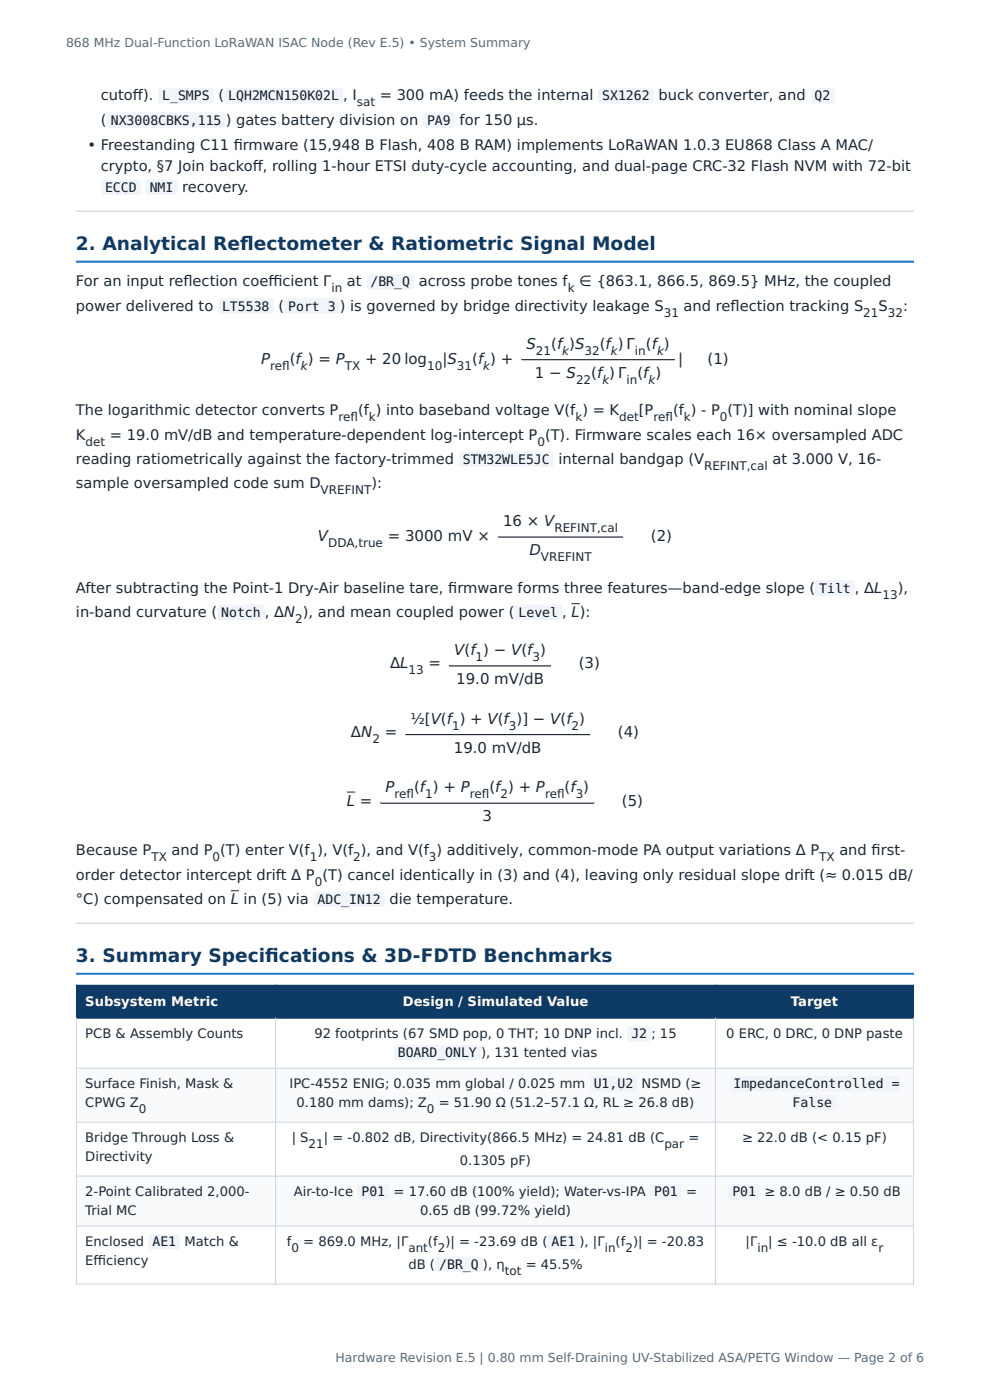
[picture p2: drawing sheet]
<svg xmlns="http://www.w3.org/2000/svg" width="210mm" height="297mm" viewBox="0 0 210 297" stroke-linecap="round" stroke-linejoin="round" font-family="sans-serif">
<defs><g id="words">
<g font-size="4" fill="#0d3b66">
<text x="16.1" y="53">2. Analytical Ref</text>
<text x="50.9" y="53">lectometer &amp; Ratiometric Signal Model</text>
<text x="16.1" y="204.1">3. Summary Specif</text>
<text x="56.3" y="204.1">ications &amp; 3D-FDTD Benchmarks</text>
</g>
<g font-size="3.2" fill="#1c2833">
<text x="55.4" y="77.2">P</text>
<text x="61.5" y="77.2">(f ) = P</text>
<text x="77.4" y="77.2">+ 20 log</text>
<text x="93.8" y="77.2">|S</text>
<text x="100.2" y="77.2">(f ) +</text>
<text x="111.7" y="74">S</text>
<text x="116.9" y="74">(f )S</text>
<text x="127.2" y="74">(f ) Γ</text>
<text x="137" y="74">(f )</text>
<text x="143.8" y="77.2">|   (1)</text>
<text x="113.5" y="80.1">1 − S</text>
<text x="125.4" y="80.1">(f ) Γ</text>
<text x="135.2" y="80.1">(f )</text>
<text x="106.7" y="111.6">16 × V</text>
<text x="67.4" y="114.8">V</text>
<text x="82.2" y="114.8">= 3000 mV ×</text>
<text x="112.3" y="117.8">D</text>
<text x="133.9" y="114.8">(2)</text>
<text x="82.7" y="141.8">ΔL</text>
<text x="90.9" y="141.8">=</text>
<text x="96.4" y="138.9">V(f ) − V(f )</text>
<text x="118.6" y="141.8">(3)</text>
<text x="96.8" y="145.1">19.0 mV/dB</text>
<text x="87" y="153.5">½[V(f ) + V(f )] − V(f )</text>
<text x="74.4" y="156.3">ΔN</text>
<text x="81.6" y="156.3">=</text>
<text x="96.3" y="159.7">19.0 mV/dB</text>
<text x="126.9" y="156.3">(4)</text>
<text x="73.6" y="170.9">L =</text>
<text x="81.8" y="168.1">P</text>
<text x="87.9" y="168.1">(f ) + P</text>
<text x="103.8" y="168.1">(f ) + P</text>
<text x="119.8" y="168.1">(f )</text>
<text x="127.7" y="170.9">(5)</text>
<text x="102.4" y="174.2">3</text>
</g>
<g font-size="3.1" fill="#1c2833">
<text x="21.4" y="21.3">cutof</text>
<text x="28.2" y="21.3">f).</text>
<text x="46.3" y="21.3">(</text>
<text x="72.8" y="21.3">, I</text>
<text x="80.6" y="21.3">= 300 mA) feeds the internal</text>
<text x="139.7" y="21.3">buck converter, and</text>
<text x="21.4" y="26.4">(</text>
<text x="97.5" y="26.4">for 150 µs.</text>
<text x="18.6" y="31.9">• Freestanding C11 f</text>
<text x="49.6" y="31.9">irmware (15,948 B Flash, 408 B RAM) implements LoRaWAN 1.0.3 EU868 Class A MAC/</text>
<text x="21.4" y="36.3">crypto, §7 Join backof</text>
<text x="38.7" y="40.7">recovery.</text>
<text x="53.6" y="36.3">f, rolling 1-hour ETSI duty-cycle accounting, and dual-page CRC-32 Flash NVM with 72-bit</text>
<text x="16.1" y="60.8">For an input ref</text>
<text x="16.1" y="65.9">power delivered to</text>
<text x="38.9" y="60.8">lection coef</text>
<text x="56.9" y="60.8">f</text>
<text x="56.9" y="60.8">icient Γ</text>
<text x="59" y="65.9">(</text>
<text x="72.1" y="65.9">) is governed by bridge directivity leakage S</text>
<text x="73.6" y="60.8">at</text>
<text x="88.8" y="60.8">across probe tones f</text>
<text x="122.9" y="60.8">∈ {863.1, 866.5, 869.5} MHz, the coupled</text>
<text x="145" y="65.9">and ref</text>
<text x="155" y="65.9">lection tracking S</text>
<text x="186.4" y="65.9">S</text>
<text x="191.6" y="65.9">:</text>
<text x="16.1" y="88.1">The logarithmic detector converts P</text>
<text x="75.9" y="88.1">(f ) into baseband voltage V(f ) = K</text>
<text x="135.5" y="88.1">[P</text>
<text x="142.8" y="88.1">(f ) - P (T)] with nominal slope</text>
<text x="16.1" y="93.3">K</text>
<text x="23.3" y="93.3">= 19.0 mV/dB and temperature-dependent log-intercept P (T). Firmware scales each 16× oversampled ADC</text>
<text x="16.1" y="98.4">reading ratiometrically against the factory-trimmed</text>
<text x="118.5" y="98.4">internal bandgap (V</text>
<text x="163.8" y="98.4">at 3.000 V, 16-</text>
<text x="16.1" y="103.5">sample oversampled code sum D</text>
<text x="78.8" y="103.5">):</text>
<text x="16.1" y="125.7">After subtracting the Point-1 Dry-Air baseline tare, f</text>
<text x="95.1" y="125.7">irmware forms three features—band-edge slope (</text>
<text x="181.4" y="125.7">, ΔL</text>
<text x="190.4" y="125.7">),</text>
<text x="16.1" y="130.9">in-band curvature (</text>
<text x="119.3" y="130.9">, L):</text>
<text x="16.1" y="181.5">Because P</text>
<text x="36.4" y="181.5">and P (T) enter V(f ), V(f ), and V(f ) additively, common-mode PA output variations Δ P</text>
<text x="178" y="181.5">and f</text>
<text x="184.9" y="181.5">irst-</text>
<text x="16.1" y="186.6">order detector intercept drift Δ P (T) cancel identically in (3) and (4), leaving only residual slope drift (≈ 0.015 dB/</text>
<text x="16.1" y="191.8">°C) compensated on L in (5) via</text>
<text x="82.6" y="191.8">die temperature.</text>
</g>
<g font-size="2.8" fill="#0f172a">
<text x="34.4" y="21.3">L_SMPS</text>
<text x="48.4" y="21.3">LQH2MCN150K02L</text>
<text x="127.7" y="21.3">SX1262</text>
<text x="172.8" y="21.3">Q2</text>
<text x="23.5" y="26.4">NX3008CBKS,115 ) gates battery division on</text>
<text x="90.6" y="26.4">PA9</text>
<text x="22.3" y="40.7">ECCD</text>
<text x="31.8" y="40.7">NMI</text>
<text x="47.1" y="65.9">LT5538</text>
<text x="61.1" y="65.9">Port 3</text>
<text x="78.6" y="60.8">/BR_Q</text>
<text x="98.2" y="98.4">STM32WLE5JC</text>
<text x="173.8" y="125.7">Tilt</text>
<text x="46.9" y="130.9">Notch , ΔN ), and mean coupled power (</text>
<text x="110" y="130.9">Level</text>
<text x="67.4" y="191.8">ADC_IN12</text>
<text x="133.9" y="220.3">J2</text>
<text x="84.4" y="224.3">BOARD_ONLY</text>
<text x="125.9" y="230.9">U1,U2</text>
<text x="155.6" y="230.9">ImpedanceControlled =</text>
<text x="168.1" y="234.8">False</text>
<text x="76.7" y="253.8">P01</text>
<text x="138.8" y="253.8">P01</text>
<text x="155.3" y="253.8">P01</text>
<text x="32.3" y="264.4">AE1</text>
<text x="93.2" y="269.2">/BR_Q</text>
<text x="117" y="264.4">AE1</text>
</g>
<g font-size="2.8" fill="#fff">
<text x="18.1" y="213.5">Subsystem Metric</text>
<text x="85.4" y="213.5">Design / Simulated Value</text>
<text x="167.8" y="213.5">Target</text>
</g>
<g font-size="2.8" fill="#1c2833">
<text x="18.1" y="220.3">PCB &amp; Assembly Counts</text>
<text x="66.7" y="220.3">92 footprints (67 SMD pop, 0 THT; 10 DNP incl.</text>
<text x="138.2" y="220.3">; 15</text>
<text x="154" y="220.3">0 ERC, 0 DRC, 0 DNP paste</text>
<text x="102" y="224.3">), 131 tented vias</text>
<text x="18.1" y="230.9">Surface Finish, Mask &amp;</text>
<text x="61.4" y="230.9">IPC-4552 ENIG; 0.035 mm global / 0.025 mm</text>
<text x="136.1" y="230.9">NSMD (≥</text>
<text x="18.1" y="234.8">CPWG Z</text>
<text x="62.9" y="234.8">0.180 mm dams); Z</text>
<text x="93.1" y="234.8">= 51.90 Ω (51.2–57.1 Ω, RL ≥ 26.8 dB)</text>
<text x="18.1" y="242.3">Bridge Through Loss &amp;</text>
<text x="61.9" y="242.3">| S</text>
<text x="68.7" y="242.3">| = -0.802 dB, Directivity(866.5 MHz) = 24.81 dB (C</text>
<text x="146" y="242.3">=</text>
<text x="157.4" y="242.3">≥ 22.0 dB (&lt; 0.15 pF)</text>
<text x="18.1" y="246.3">Directivity</text>
<text x="97.6" y="247.2">0.1305 pF)</text>
<text x="18.1" y="253.8">2-Point Calibrated 2,000-</text>
<text x="18.1" y="257.7">Trial MC</text>
<text x="62.3" y="253.8">Air-to-Ice</text>
<text x="83.5" y="253.8">= 17.60 dB (100% yield); Water-vs-IPA</text>
<text x="89.1" y="257.7">0.65 dB (99.72% yield)</text>
<text x="145.6" y="253.8">=</text>
<text x="162.1" y="253.8">≥ 8.0 dB / ≥ 0.50 dB</text>
<text x="18.1" y="264.4">Enclosed</text>
<text x="18.1" y="268.3">Ef</text>
<text x="19.9" y="268.3">f</text>
<text x="19.9" y="268.3">iciency</text>
<text x="39.1" y="264.4">Match &amp;</text>
<text x="60.8" y="264.4">f</text>
<text x="64.3" y="264.4">= 869.0 MHz, |Γ</text>
<text x="86.6" y="269.2">dB (</text>
<text x="90.8" y="264.4">(f )| = -23.69 dB (</text>
<text x="102.5" y="269.2">), η</text>
<text x="111.5" y="269.2">= 45.5%</text>
<text x="122.9" y="264.4">), |Γ</text>
<text x="130.6" y="264.4">(f )| = -20.83</text>
<text x="158.2" y="264.4">|Γ</text>
<text x="163" y="264.4">| ≤ -10.0 dB all ε</text>
</g>
<g font-size="2.6" fill="#546e7a">
<text x="14" y="9.9">868 MHz Dual-Function LoRaWAN ISAC Node (Rev E.5) • System Summary</text>
<text x="71.2" y="288.9">Hardware Revision E.5 | 0.80 mm Self-Draining UV-Stabilized ASA/PETG Window — Page 2 of 6</text>
</g>
<g font-size="2.5" fill="#1c2833">
<text x="75.7" y="22.5">sat</text>
<text x="70.3" y="62">in</text>
<text x="120.4" y="62">k</text>
<text x="140.8" y="67.2">31</text>
<text x="183.1" y="67.2">21</text>
<text x="188.3" y="67.2">32</text>
<text x="113.7" y="75.2">21</text>
<text x="119.3" y="75.2">k</text>
<text x="124" y="75.2">32</text>
<text x="129.6" y="75.2">k</text>
<text x="134.7" y="75.2">in</text>
<text x="139.4" y="75.2">k</text>
<text x="57.3" y="78.4">ref</text>
<text x="59.9" y="78.4">l</text>
<text x="63.8" y="78.4">k</text>
<text x="73.1" y="78.4">TX</text>
<text x="90.6" y="78.4">10</text>
<text x="96.9" y="78.4">31</text>
<text x="102.5" y="78.4">k</text>
<text x="122.2" y="81.4">22</text>
<text x="127.8" y="81.4">k</text>
<text x="132.9" y="81.4">in</text>
<text x="137.6" y="81.4">k</text>
<text x="71.8" y="89.4">ref</text>
<text x="74.3" y="89.4">l</text>
<text x="78.3" y="89.4">k</text>
<text x="122.1" y="89.4">k</text>
<text x="131.4" y="89.4">det</text>
<text x="138.6" y="89.4">ref</text>
<text x="141.2" y="89.4">l</text>
<text x="145.1" y="89.4">k</text>
<text x="152.7" y="89.4">0</text>
<text x="18.2" y="94.5">det</text>
<text x="114" y="94.5">0</text>
<text x="149.4" y="99.7">REFINT,cal</text>
<text x="68" y="104.8">VREFINT</text>
<text x="117.6" y="112.9">REFINT,cal</text>
<text x="69.6" y="116.1">DDA,true</text>
<text x="114.7" y="119">VREFINT</text>
<text x="187.2" y="127">13</text>
<text x="62.6" y="132.2">2</text>
<text x="86.7" y="143.1">13</text>
<text x="100.9" y="140.2">1</text>
<text x="112.9" y="140.2">3</text>
<text x="95.9" y="154.8">1</text>
<text x="108" y="154.8">3</text>
<text x="121.3" y="154.8">2</text>
<text x="79" y="157.6">2</text>
<text x="83.7" y="169.3">ref</text>
<text x="86.3" y="169.3">l</text>
<text x="90.2" y="169.3">1</text>
<text x="99.7" y="169.3">ref</text>
<text x="102.2" y="169.3">l</text>
<text x="106.2" y="169.3">2</text>
<text x="115.6" y="169.3">ref</text>
<text x="118.2" y="169.3">l</text>
<text x="122.1" y="169.3">3</text>
<text x="32.1" y="182.8">TX</text>
<text x="45.1" y="182.8">0</text>
<text x="65.7" y="182.8">1</text>
<text x="74.9" y="182.8">2</text>
<text x="91" y="182.8">3</text>
<text x="173.8" y="182.8">TX</text>
<text x="66.8" y="187.9">0</text>
<text x="29.4" y="236.1">0</text>
<text x="90.6" y="236.1">0</text>
<text x="65.5" y="243.6">21</text>
<text x="140.9" y="243.6">par</text>
<text x="61.8" y="265.7">0</text>
<text x="86.6" y="265.7">ant</text>
<text x="92.9" y="265.7">2</text>
<text x="128.3" y="265.7">in</text>
<text x="132.7" y="265.7">2</text>
<text x="160.7" y="265.7">in</text>
<text x="186.3" y="265.7">r</text>
<text x="107.1" y="270.5">tot</text>
</g>
</g></defs>
<path d="M16.1 44.9h177.8zM16.1 44.7h177.8v.2h-177.8z" fill-rule="evenodd" fill="#cfd8dc"/>
<path d="M16.1 55.2l177.8 .1zM16.1 55.2h177.8v.5h-177.8z" fill-rule="evenodd" fill="#1976d2"/>
<path d="M16.1 196h177.8zM16.1 195.7h177.8v.3h-177.8z" fill-rule="evenodd" fill="#cfd8dc"/>
<path d="M16.1 206.3l177.8 .1zM16.1 206.3h177.8v.5h-177.8z" fill-rule="evenodd" fill="#1976d2"/>
<g fill="#0d3b66">
<path d="M16.2 209h42.3v7h-42.3z"/>
<path d="M58.5 209h93.3v7h-93.3z"/>
<path d="M151.8 209h42v7h-42z"/>
</g>
<g fill="#f8fafc">
<path d="M16.2 226.6h42.3v11.5h-42.3z"/>
<path d="M58.5 226.6h93.3v11.5h-93.3z"/>
<path d="M151.8 226.6h42v11.5h-42z"/>
<path d="M16.2 249.5h42.3v10.6h-42.3z"/>
<path d="M58.5 249.5h93.3v10.6h-93.3z"/>
<path d="M151.8 249.5h42v10.6h-42z"/>
</g>
<path d="M16.1 209h177.8M16.1 216h177.8M16.2 208.9v7.2M58.5 208.9v7.2M151.8 208.9v7.2M193.8 208.9v7.2" fill="none" stroke="#0d3b66" stroke-width=".21"/>
<path d="M16.2 215.9v56.6M58.5 215.9v56.6M151.8 215.9v56.6M193.8 215.9v56.6M16.1 226.6h177.8M16.1 238.1h177.8M16.1 249.5h177.8M16.1 260.1h177.8M16.1 272.4h177.8" fill="none" stroke="#cbd5e1" stroke-width=".21"/>
<g fill="#f1f5f9">
<path d="M33.5 18.6h11.9v3.4h-11.9z"/>
<path d="M47.6 18.6h25.2v3.4h-25.2z"/>
<path d="M126.9 18.6h11.8v3.4h-11.8z"/>
<path d="M171.9 18.6h5.1v3.4h-5.1z"/>
<path d="M22.6 23.8h25.3v3.3h-25.3z"/>
<path d="M89.7 23.8h6.8v3.3h-6.8z"/>
<path d="M21.4 38.1h8.5v3.3h-8.5z"/>
<path d="M30.9 38.1h6.8v3.3h-6.8z"/>
<path d="M77.7 58.1h10.2v3.4h-10.2z"/>
<path d="M46.2 63.3h11.9v3.3h-11.9z"/>
<path d="M60.3 63.3h11.8v3.3h-11.8z"/>
</g>
<path d="M110.6 76.1l32.5 .1zM110.6 76.1h32.5v.3h-32.5z" fill-rule="evenodd" fill="#1c2833"/>
<path d="M97.3 95.8h20.2v3.3h-20.2z" fill="#f1f5f9"/>
<path d="M105.7 113.8h26.5zM105.7 113.8h26.5v.3h-26.5z" fill-rule="evenodd" fill="#1c2833"/>
<g fill="#f1f5f9">
<path d="M172.9 123.1h8.5v3.3h-8.5z"/>
<path d="M46.1 128.2h10.1v3.4h-10.1z"/>
<path d="M109.1 128.2h10.2v3.4h-10.2z"/>
</g>
<path d="M121.2 128.1h1.8" fill="none" stroke="#1c2833" stroke-width=".21"/>
<g fill="#1c2833">
<path d="M95.3 141.1h21.6zM95.3 141.1h21.6v.3h-21.6z" fill-rule="evenodd"/>
<path d="M86 155.7h39.2zM86 155.7h39.2v.3h-39.2z" fill-rule="evenodd"/>
</g>
<path d="M73.6 168h1.7" fill="none" stroke="#1c2833" stroke-width=".21"/>
<path d="M80.7 170.2l45.3 .1zM80.7 170.2h45.3v.3h-45.3z" fill-rule="evenodd" fill="#1c2833"/>
<path d="M49 189h1.7" fill="none" stroke="#1c2833" stroke-width=".21"/>
<g fill="#f1f5f9">
<path d="M66.5 189.1h15.2v3.4h-15.2z"/>
<path d="M133.1 217.7h5.1v3.3h-5.1z"/>
<path d="M83.5 221.6h18.5v3.4h-18.5z"/>
<path d="M125.1 228.2h10.1v3.4h-10.1z"/>
<path d="M154.7 228.2h36.1v3.4h-36.1z"/>
<path d="M168.1 232.2h9.3v3.4h-9.3z"/>
<path d="M75.8 251.2h6.8v3.3h-6.8z"/>
<path d="M137.9 251.2h6.8v3.3h-6.8z"/>
<path d="M154.5 251.2h6.8v3.3h-6.8z"/>
<path d="M31.5 261.7h6.8v3.4h-6.8z"/>
<path d="M116.1 261.7h6.8v3.4h-6.8z"/>
<path d="M92.3 266.6h10.2v3.3h-10.2z"/>
</g>
<use href="#words"/>
</svg>
